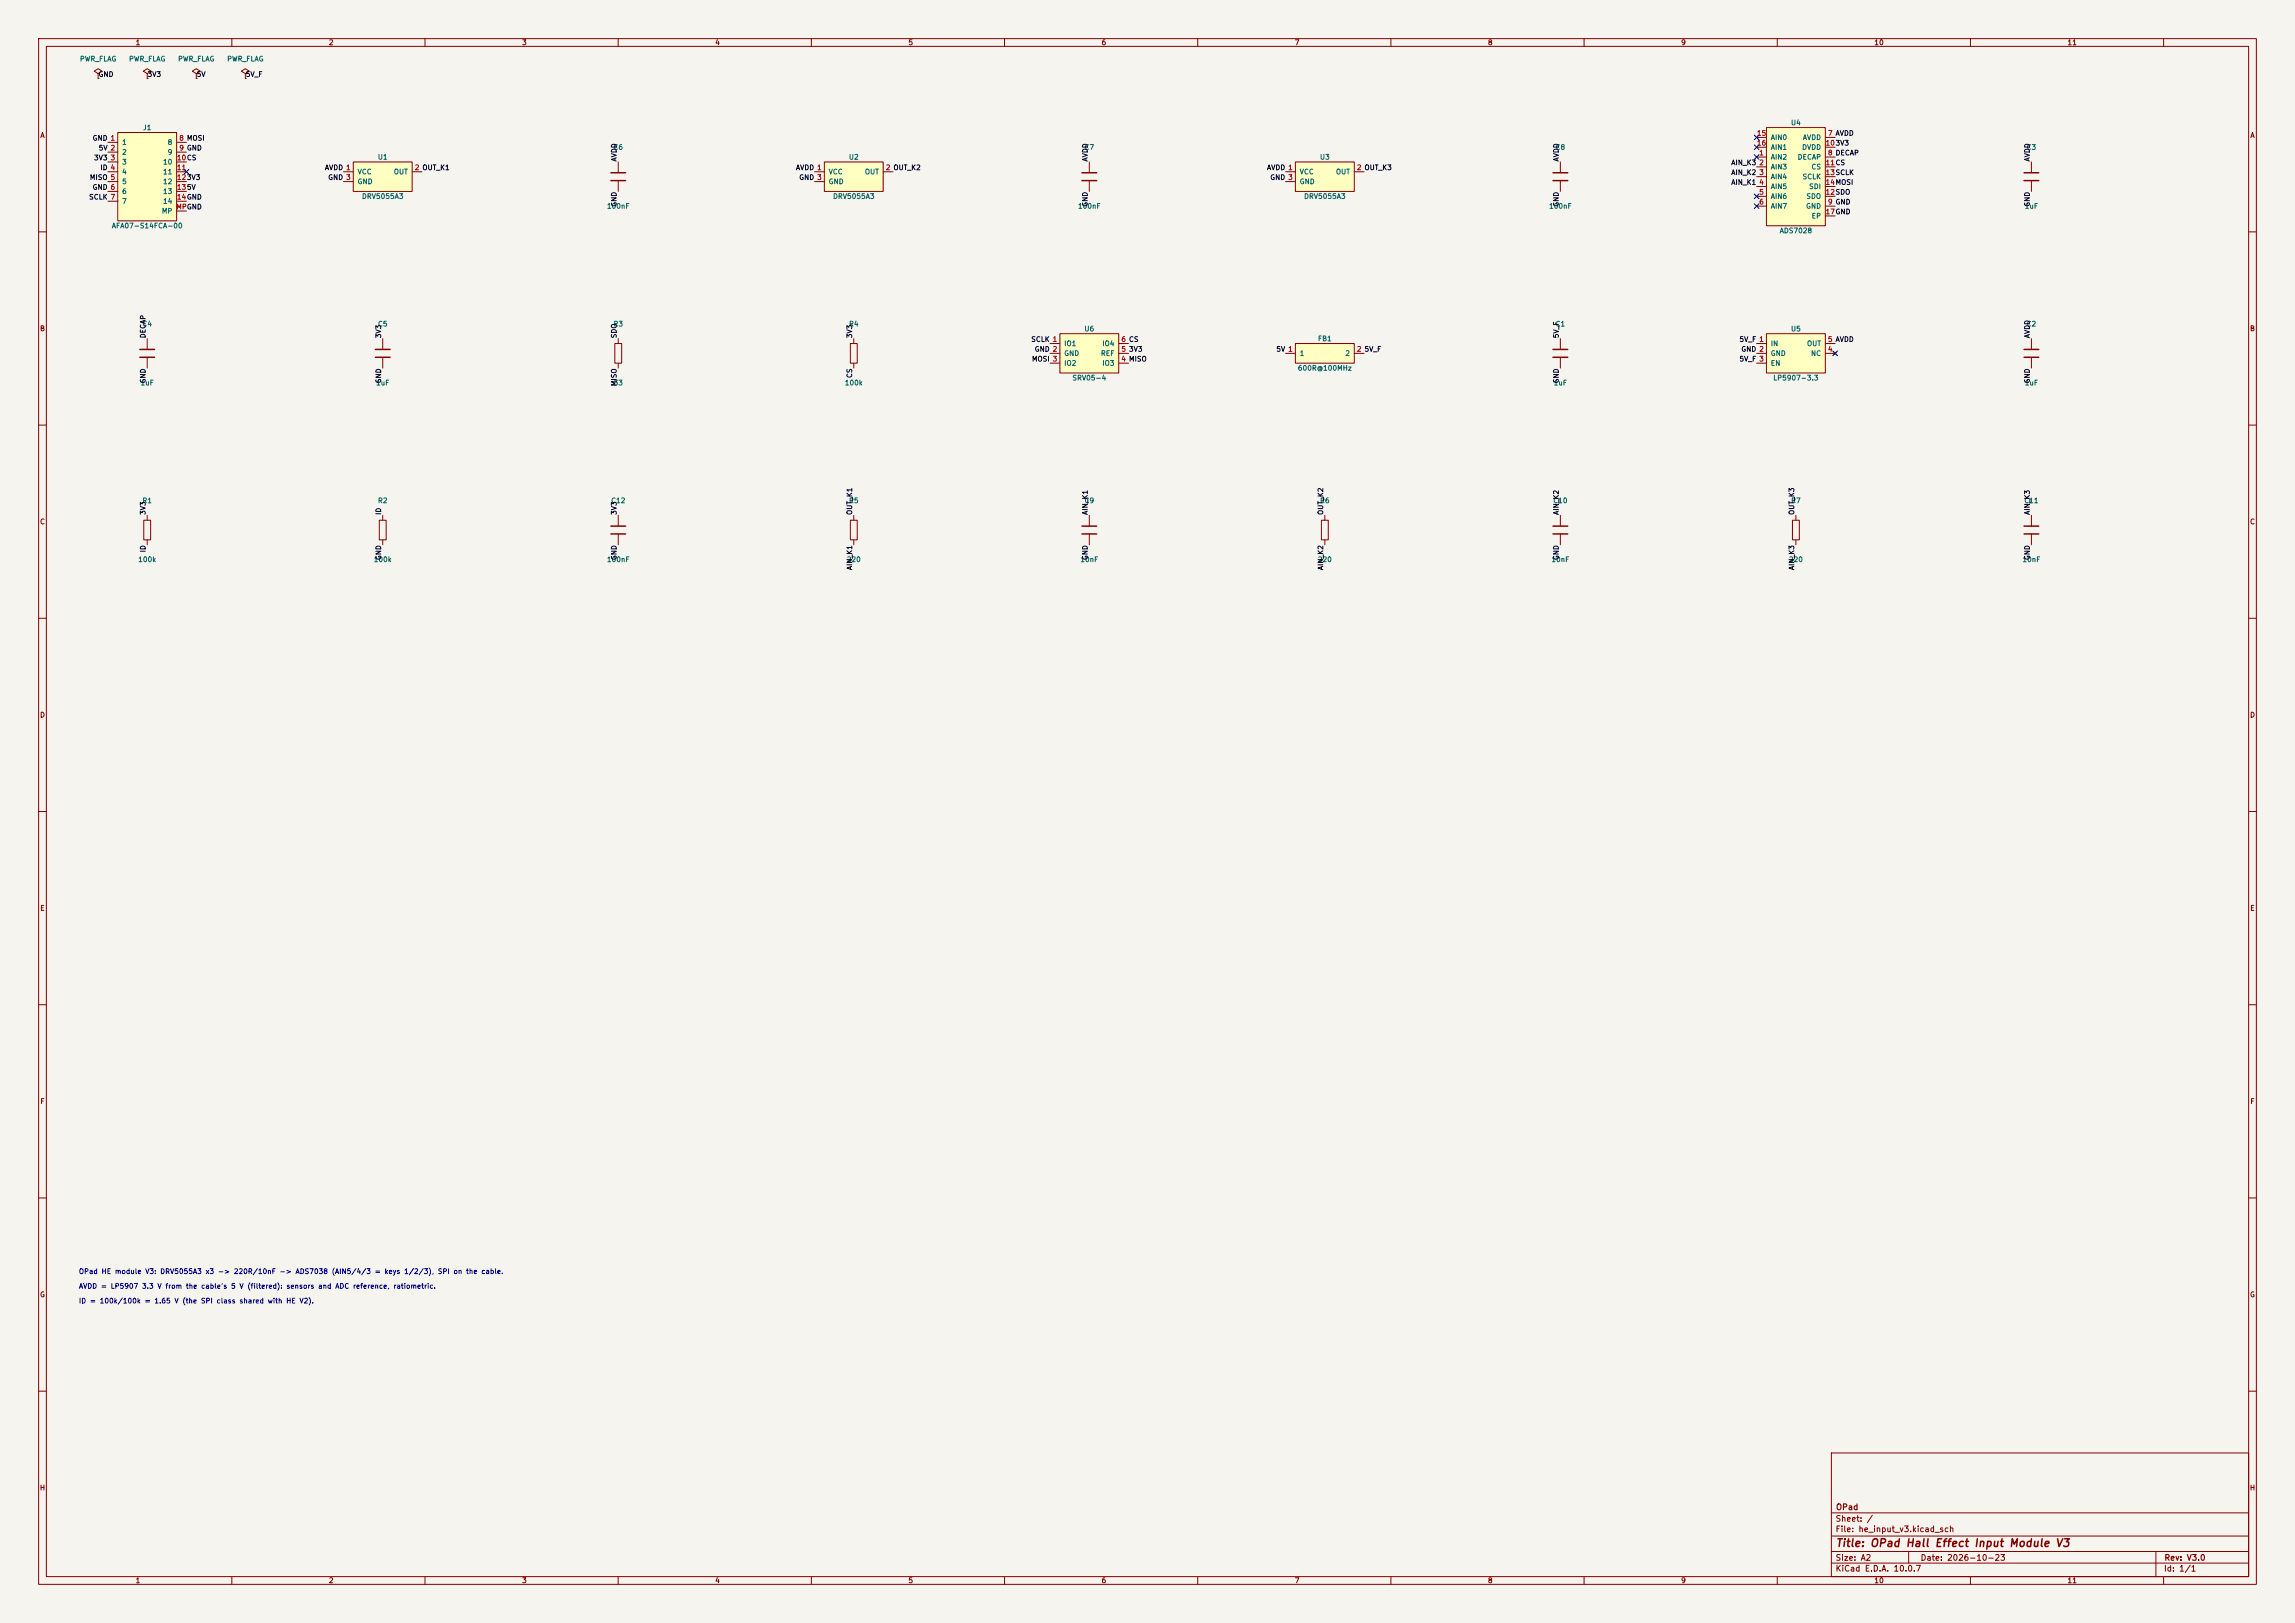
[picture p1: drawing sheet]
<svg xmlns="http://www.w3.org/2000/svg" width="594mm" height="420mm" viewBox="0 0 594 420" stroke-linecap="round" stroke-linejoin="round" font-family="sans-serif">
<defs><g id="words">
<text font-size="2" fill="#840000" x="475" y="400.8">Title: OPad Hall Effect Input Module V3</text>
<g font-size="1.5" fill="#840000">
<text x="475" y="394.1">Sheet: /</text>
<text x="475.1" y="391.1">OPad</text>
<text x="475" y="396.8">File: he_input_v3.kicad_sch</text>
<text x="475" y="407">KiCad E.D.A. 10.0.7</text>
<text x="475" y="404.2">Size: A2</text>
<text x="497" y="404.2">Date: 2026-10-23</text>
<text x="560" y="407">Id: 1/1</text>
<text x="560.1" y="404.2">Rev: V3.0</text>
</g>
<g font-size="1.3" fill="#840000">
<text x="35" y="12">1</text>
<text x="85" y="12">2</text>
<text x="135" y="12">3</text>
<text x="185" y="12">4</text>
<text x="235" y="12">5</text>
<text x="285" y="12">6</text>
<text x="335" y="12">7</text>
<text x="385" y="12">8</text>
<text x="435" y="12">9</text>
<text x="485" y="12">10</text>
<text x="535" y="12">11</text>
<text x="10.3" y="36">A</text>
<text x="582.3" y="36">A</text>
<text x="10.2" y="86">B</text>
<text x="582.2" y="86">B</text>
<text x="10.2" y="136">C</text>
<text x="582.2" y="136">C</text>
<text x="10.2" y="186">D</text>
<text x="582.2" y="186">D</text>
<text x="10.3" y="236">E</text>
<text x="582.3" y="236">E</text>
<text x="10.3" y="286">F</text>
<text x="582.3" y="286">F</text>
<text x="10.2" y="336">G</text>
<text x="582.2" y="336">G</text>
<text x="10.2" y="386">H</text>
<text x="582.2" y="386">H</text>
<text x="35" y="410">1</text>
<text x="85" y="410">2</text>
<text x="135" y="410">3</text>
<text x="185" y="410">4</text>
<text x="235" y="410">5</text>
<text x="285" y="410">6</text>
<text x="335" y="410">7</text>
<text x="385" y="410">8</text>
<text x="435" y="410">9</text>
<text x="485" y="410">10</text>
<text x="535" y="410">11</text>
</g>
<g font-size="1.3" fill="#006464">
<text x="20.6" y="16.2">PWR_FLAG</text>
<text x="33.3" y="16.2">PWR_FLAG</text>
<text x="46" y="16.2">PWR_FLAG</text>
<text x="58.7" y="16.2">PWR_FLAG</text>
<text x="36.9" y="34">J1</text>
<text x="463.4" y="32.7">U4</text>
<text x="31.5" y="37.8">1</text>
<text x="31.5" y="40.3">2</text>
<text x="43.3" y="37.8">8</text>
<text x="43.3" y="40.3">9</text>
<text x="97.7" y="41.6">U1</text>
<text x="158.7" y="39.1">C6</text>
<text x="219.6" y="41.6">U2</text>
<text x="280.6" y="39.1">C7</text>
<text x="341.5" y="41.6">U3</text>
<text x="402.5" y="39.1">C8</text>
<text x="458.2" y="41.6">AIN2</text>
<text x="458.2" y="36.5">AIN0</text>
<text x="458.2" y="39.1">AIN1</text>
<text x="465.1" y="41.6">DECAP</text>
<text x="466.3" y="39.1">DVDD</text>
<text x="466.5" y="36.5">AVDD</text>
<text x="524.4" y="39.1">C3</text>
<text x="31.5" y="42.9">3</text>
<text x="31.5" y="45.4">4</text>
<text x="31.5" y="48">5</text>
<text x="42.1" y="42.9">10</text>
<text x="42.1" y="45.4">11</text>
<text x="42.1" y="48">12</text>
<text x="92.4" y="45.4">VCC</text>
<text x="92.4" y="48">GND</text>
<text x="101.8" y="45.4">OUT</text>
<text x="214.3" y="45.4">VCC</text>
<text x="214.3" y="48">GND</text>
<text x="223.7" y="45.4">OUT</text>
<text x="336.3" y="45.4">VCC</text>
<text x="336.3" y="48">GND</text>
<text x="345.6" y="45.4">OUT</text>
<text x="458.2" y="44.1">AIN3</text>
<text x="458.2" y="46.7">AIN4</text>
<text x="466.4" y="46.7">SCLK</text>
<text x="468.7" y="44.1">CS</text>
<text x="31.5" y="50.5">6</text>
<text x="31.5" y="53">7</text>
<text x="42.1" y="50.5">13</text>
<text x="42.1" y="53">14</text>
<text x="93.6" y="51.8">DRV5055A3</text>
<text x="215.5" y="51.8">DRV5055A3</text>
<text x="337.4" y="51.8">DRV5055A3</text>
<text x="458.2" y="49.2">AIN5</text>
<text x="458.2" y="51.8">AIN6</text>
<text x="467.4" y="51.8">SDO</text>
<text x="468.1" y="49.2">SDI</text>
<text x="28.8" y="59.4">AFA07-S14FCA-00</text>
<text x="41.8" y="55.6">MP</text>
<text x="157" y="54.3">100nF</text>
<text x="278.9" y="54.3">100nF</text>
<text x="400.8" y="54.3">100nF</text>
<text x="458.2" y="54.3">AIN7</text>
<text x="467.3" y="54.3">GND</text>
<text x="468.8" y="56.8">EP</text>
<text x="523.9" y="54.3">1uF</text>
<text x="460.5" y="60.7">ADS7028</text>
<text x="36.7" y="84.8">C4</text>
<text x="97.7" y="84.8">C5</text>
<text x="158.7" y="84.8">R3</text>
<text x="219.6" y="84.8">R4</text>
<text x="275.3" y="89.9">IO1</text>
<text x="280.5" y="86.1">U6</text>
<text x="285.2" y="89.9">IO4</text>
<text x="341" y="88.6">FB1</text>
<text x="402.5" y="84.8">C1</text>
<text x="458.2" y="89.9">IN</text>
<text x="463.4" y="86.1">U5</text>
<text x="467.6" y="89.9">OUT</text>
<text x="524.4" y="84.8">C2</text>
<text x="275.3" y="92.4">GND</text>
<text x="275.3" y="94.9">IO2</text>
<text x="284.8" y="92.4">REF</text>
<text x="285.2" y="94.9">IO3</text>
<text x="336.3" y="92.4">1</text>
<text x="348.1" y="92.4">2</text>
<text x="458.2" y="92.4">GND</text>
<text x="458.2" y="94.9">EN</text>
<text x="468.6" y="92.4">NC</text>
<text x="36.2" y="100">1uF</text>
<text x="97.2" y="100">1uF</text>
<text x="158.7" y="100">33</text>
<text x="218.5" y="100">100k</text>
<text x="277.4" y="98.8">SRV05-4</text>
<text x="335.8" y="96.2">600R@100MHz</text>
<text x="402" y="100">1uF</text>
<text x="458.8" y="98.8">LP5907-3.3</text>
<text x="523.9" y="100">1uF</text>
<text x="36.7" y="130.5">R1</text>
<text x="97.7" y="130.5">R2</text>
<text x="158" y="130.5">C12</text>
<text x="219.6" y="130.5">R5</text>
<text x="280.6" y="130.5">C9</text>
<text x="341.5" y="130.5">R6</text>
<text x="401.9" y="130.5">C10</text>
<text x="463.5" y="130.5">R7</text>
<text x="523.8" y="130.5">C11</text>
<text x="35.6" y="145.7">100k</text>
<text x="96.6" y="145.7">100k</text>
<text x="157" y="145.7">100nF</text>
<text x="219" y="145.7">220</text>
<text x="279.5" y="145.7">10nF</text>
<text x="341" y="145.7">220</text>
<text x="401.4" y="145.7">10nF</text>
<text x="462.9" y="145.7">220</text>
<text x="523.3" y="145.7">10nF</text>
</g>
<g font-size="1.3" fill="#0f0f0f">
<text x="25.4" y="20.2">GND</text>
<text x="38.1" y="20.2">3V3</text>
<text x="50.8" y="20.2">5V</text>
<text x="63.5" y="20.2">5V_F</text>
<text x="23.8" y="36.7">GND 1</text>
<text x="24.2" y="41.8">3V3</text>
<text x="25.4" y="39.2">5V 2</text>
<text x="159.9" y="41.9" transform="rotate(-90 159.9 41.9)">AVDD</text>
<text x="281.8" y="41.9" transform="rotate(-90 281.8 41.9)">AVDD</text>
<text x="403.7" y="41.9" transform="rotate(-90 403.7 41.9)">AVDD</text>
<text x="525.7" y="41.9" transform="rotate(-90 525.7 41.9)">AVDD</text>
<text x="23.1" y="46.9">MISO 5</text>
<text x="25.8" y="44.3">ID 4</text>
<text x="84" y="44.3">AVDD 1</text>
<text x="84.8" y="46.9">GND 3</text>
<text x="205.9" y="44.3">AVDD 1</text>
<text x="206.7" y="46.9">GND 3</text>
<text x="327.8" y="44.3">AVDD 1</text>
<text x="328.6" y="46.9">GND 3</text>
<text x="448" y="43.1">AIN_K3</text>
<text x="448" y="45.6">AIN_K2</text>
<text x="22.9" y="51.9">SCLK 7</text>
<text x="23.8" y="49.4">GND 6</text>
<text x="159.9" y="53.6" transform="rotate(-90 159.9 53.6)">GND</text>
<text x="281.8" y="53.6" transform="rotate(-90 281.8 53.6)">GND</text>
<text x="403.7" y="53.6" transform="rotate(-90 403.7 53.6)">GND</text>
<text x="448" y="48.1">AIN_K1</text>
<text x="525.7" y="53.6" transform="rotate(-90 525.7 53.6)">GND</text>
<text x="38" y="87.7" transform="rotate(-90 38 87.7)">DECAP</text>
<text x="98.9" y="87.7" transform="rotate(-90 98.9 87.7)">3V3</text>
<text x="159.9" y="87.7" transform="rotate(-90 159.9 87.7)">SDO</text>
<text x="220.9" y="87.7" transform="rotate(-90 220.9 87.7)">3V3</text>
<text x="266.8" y="88.8">SCLK 1</text>
<text x="403.7" y="87.7" transform="rotate(-90 403.7 87.7)">5V_F</text>
<text x="450.1" y="88.8">5V_F 1</text>
<text x="525.7" y="87.7" transform="rotate(-90 525.7 87.7)">AVDD</text>
<text x="267" y="93.9">MOSI 3</text>
<text x="267.7" y="91.3">GND 2</text>
<text x="292.1" y="91.3">3V3</text>
<text x="330.2" y="91.3">5V 1</text>
<text x="353" y="91.3">5V_F</text>
<text x="450.1" y="93.9">5V_F 3</text>
<text x="450.6" y="91.3">GND 2</text>
<text x="38" y="99.3" transform="rotate(-90 38 99.3)">GND</text>
<text x="98.9" y="99.3" transform="rotate(-90 98.9 99.3)">GND</text>
<text x="159.9" y="100.1" transform="rotate(-90 159.9 100.1)">MISO</text>
<text x="220.9" y="98" transform="rotate(-90 220.9 98)">CS</text>
<text x="403.7" y="99.3" transform="rotate(-90 403.7 99.3)">GND</text>
<text x="525.7" y="99.3" transform="rotate(-90 525.7 99.3)">GND</text>
<text x="38" y="133.4" transform="rotate(-90 38 133.4)">3V3</text>
<text x="98.9" y="133.4" transform="rotate(-90 98.9 133.4)">ID</text>
<text x="159.9" y="133.4" transform="rotate(-90 159.9 133.4)">3V3</text>
<text x="220.9" y="133.4" transform="rotate(-90 220.9 133.4)">OUT_K1</text>
<text x="281.8" y="133.4" transform="rotate(-90 281.8 133.4)">AIN_K1</text>
<text x="342.8" y="133.4" transform="rotate(-90 342.8 133.4)">OUT_K2</text>
<text x="403.7" y="133.4" transform="rotate(-90 403.7 133.4)">AIN_K2</text>
<text x="464.7" y="133.4" transform="rotate(-90 464.7 133.4)">OUT_K3</text>
<text x="525.7" y="133.4" transform="rotate(-90 525.7 133.4)">AIN_K3</text>
<text x="38" y="143.1" transform="rotate(-90 38 143.1)">ID</text>
<text x="98.9" y="145.1" transform="rotate(-90 98.9 145.1)">GND</text>
<text x="159.9" y="145.1" transform="rotate(-90 159.9 145.1)">GND</text>
<text x="220.9" y="147.7" transform="rotate(-90 220.9 147.7)">AIN_K1</text>
<text x="281.8" y="145.1" transform="rotate(-90 281.8 145.1)">GND</text>
<text x="342.8" y="147.7" transform="rotate(-90 342.8 147.7)">AIN_K2</text>
<text x="403.7" y="145.1" transform="rotate(-90 403.7 145.1)">GND</text>
<text x="464.7" y="147.7" transform="rotate(-90 464.7 147.7)">AIN_K3</text>
<text x="525.7" y="145.1" transform="rotate(-90 525.7 145.1)">GND</text>
</g>
<g font-size="1.3" fill="#a90000">
<text x="454.6" y="35.4">15</text>
<text x="473" y="35.4">7 AVDD</text>
<text x="28.5" y="41.8">3</text>
<text x="45.7" y="41.8">10CS</text>
<text x="46.3" y="36.7">8 MOSI</text>
<text x="46.3" y="39.2">9 GND</text>
<text x="454.6" y="38">16</text>
<text x="455.2" y="40.5">1</text>
<text x="472.4" y="38">103V3</text>
<text x="473" y="40.5">8 DECAP</text>
<text x="45.7" y="44.3">11</text>
<text x="45.7" y="46.9">123V3</text>
<text x="107.2" y="44.3">2 OUT_K1</text>
<text x="229.1" y="44.3">2 OUT_K2</text>
<text x="351.1" y="44.3">2 OUT_K3</text>
<text x="455.2" y="43">2</text>
<text x="455.2" y="45.6">3</text>
<text x="472.4" y="43">11CS</text>
<text x="472.4" y="45.6">13SCLK</text>
<text x="45.7" y="49.4">135V</text>
<text x="45.7" y="51.9">14GND</text>
<text x="455.2" y="48.1">4</text>
<text x="455.2" y="50.7">5</text>
<text x="455.2" y="53.2">6</text>
<text x="472.4" y="50.7">12SDO</text>
<text x="472.4" y="48.1">14MOSI</text>
<text x="473" y="53.2">9 GND</text>
<text x="45.5" y="54.5">MPGND</text>
<text x="472.4" y="55.7">17GND</text>
<text x="290.1" y="88.8">6 CS</text>
<text x="473" y="88.8">5 AVDD</text>
<text x="290.1" y="93.8">4 MISO</text>
<text x="290.1" y="91.3">5</text>
<text x="351.1" y="91.3">2</text>
<text x="473" y="91.3">4</text>
</g>
<g font-size="1.3" fill="#0000c2">
<text x="20.3" y="330">OPad HE module V3: DRV5055A3 x3 -&gt; 220R/10nF -&gt; ADS7038 (AIN5/4/3 = keys 1/2/3), SPI on the cable.</text>
<text x="20.3" y="333.8">AVDD = LP5907 3.3 V from the cable's 5 V (filtered): sensors and ADC reference, ratiometric.</text>
<text x="20.3" y="337.6">ID = 100k/100k = 1.65 V (the SPI class shared with HE V2).</text>
</g>
</g></defs>
<path d="M0 0h594v420h-594z" fill="#f5f4ef" stroke="#f5f4ef" stroke-width=".26"/>
<g fill="none" stroke="#840000" stroke-width=".26">
<path d="M10 10h574v400h-574zM12 12h570v396h-570zM60 10v2M110 10v2M160 10v2M210 10v2M260 10v2M310 10v2M360 10v2M410 10v2M460 10v2M510 10v2"/>
<path d="M560 10v2M10 60h2M582 60h2M10 110h2M582 110h2M10 160h2M582 160h2M10 210h2M582 210h2M10 260h2M582 260h2M10 310h2"/>
<path d="M582 310h2M10 360h2M474 376h108v32h-108zM582 360h2M474 397.5h108M474 391.5h108M60 408v2M110 408v2M160 408v2M210 408v2M260 408v2M310 408v2"/>
<path d="M360 408v2M410 408v2M460 408v2M474 404.5h108M474 401.5h108M494 401.5v3M510 408v2M558 401.5v6.5M560 408v2"/>
</g>
<path d="M457.2 86.4h15.2v10.1h-15.2z" fill="#ffffc2"/>
<path d="M454.7 88.9h2.5M454.7 91.4h2.5M454.7 94h2.5M457.2 86.4h15.2v10.1h-15.2zM472.4 88.9h2.6M472.4 91.4h2.6M474.6 91.1l.8 .7M475.4 91.1l-.8 .7" fill="none" stroke="#840000" stroke-width=".26"/>
<path d="M30.5 34.3h15.2v22.9h-15.2z" fill="#ffffc2"/>
<g fill="none" stroke="#840000" stroke-width=".26">
<path d="M27.9 36.8h2.6M27.9 39.4h2.6M30.5 34.3h15.2v22.9h-15.2zM45.7 36.8h2.6M45.7 39.4h2.6M27.9 41.9h2.6M27.9 44.5h2.6M27.9 47h2.6M27.9 49.5h2.6M27.9 52.1h2.6M45.7 41.9h2.6M45.7 44.5h2.6"/>
<path d="M45.7 47h2.6M45.7 49.5h2.6M45.7 52.1h2.6M45.7 54.6h2.6M525.8 41.9v2.8M525.8 46.7v2.8M38.1 87.6v2.8M38.1 92.5v2.8M99.1 87.6v2.8M99.1 92.5v2.8M525.8 87.6v2.8M525.8 92.5v2.8"/>
<path d="M37.2 134.6h1.8v5.1h-1.8zM38.1 133.4v1.2M38.1 139.7v1.3M98.2 134.6h1.7v5.1h-1.7zM99.1 133.4v1.2M99.1 139.7v1.3M463.9 134.6h1.8v5.1h-1.8zM464.8 133.4v1.2M464.8 139.7v1.3M525.8 133.4v2.7M525.8 138.2v2.8"/>
</g>
<path d="M523.9 44.7h3.8M523.9 46.7h3.8M36.2 90.4h3.8M36.2 92.5h3.8M97.2 90.4h3.8M97.2 92.5h3.8M523.9 90.4h3.8M523.9 92.5h3.8M523.9 136.1h3.8M523.9 138.2h3.8" fill="none" stroke="#840000" stroke-width=".38"/>
<path d="M91.4 41.9h15.3v7.6h-15.3z" fill="#ffffc2"/>
<g fill="none" stroke="#840000" stroke-width=".26">
<path d="M88.9 44.5h2.5M88.9 47h2.5M91.4 41.9h15.3v7.6h-15.3zM106.7 44.5h2.5M160 41.9v2.8M160 46.7v2.8M159.1 88.9h1.8v5.1h-1.8zM160 87.6v1.3M160 94v1.3M281.9 133.4v2.7M281.9 138.2v2.8M342 134.6h1.8v5.1h-1.8z"/>
<path d="M342.9 133.4v1.2M342.9 139.7v1.3"/>
</g>
<path d="M158.1 44.7h3.8M158.1 46.7h3.8M280 136.1h3.8M280 138.2h3.8" fill="none" stroke="#840000" stroke-width=".38"/>
<path d="M213.4 41.9h15.2v7.6h-15.2z" fill="#ffffc2"/>
<path d="M210.8 44.5h2.6M210.8 47h2.6M213.4 41.9h15.2v7.6h-15.2zM228.6 44.5h2.5" fill="none" stroke="#840000" stroke-width=".26"/>
<path d="M457.2 33h15.2v25.4h-15.2z" fill="#ffffc2"/>
<g fill="none" stroke="#840000" stroke-width=".26">
<path d="M454.7 35.6h2.5M454.7 38.1h2.5M457.2 33h15.2v25.4h-15.2zM472.4 35.6h2.6M472.4 38.1h2.6M281.9 41.9v2.8M281.9 46.7v2.8M454.7 40.6h2.5M454.7 43.2h2.5M454.7 45.7h2.5M454.7 48.3h2.5M454.7 50.8h2.5"/>
<path d="M454.7 53.3h2.5M472.4 40.6h2.6M472.4 43.2h2.6M472.4 45.7h2.6M472.4 48.3h2.6M472.4 50.8h2.6M472.4 53.3h2.6M472.4 55.9h2.6M220.1 88.9h1.8v5.1h-1.8zM221 87.6v1.3M221 94v1.3M220.1 134.6h1.8v5.1h-1.8z"/>
<path d="M221 133.4v1.2M221 139.7v1.3"/>
</g>
<path d="M280 44.7h3.8M280 46.7h3.8" fill="none" stroke="#840000" stroke-width=".38"/>
<path d="M274.3 86.4h15.3v10.1h-15.3z" fill="#ffffc2"/>
<path d="M50.8 19.1l1-.7-1-.6-1 .6 1 .7v1.2M50.8 20.3h.1M271.8 88.9h2.5M271.8 91.4h2.5M271.8 94h2.5M274.3 86.4h15.3v10.1h-15.3zM289.6 88.9h2.5M289.6 91.4h2.5M289.6 94h2.5M160 133.4v2.7M160 138.2v2.8" fill="none" stroke="#840000" stroke-width=".26"/>
<path d="M158.1 136.1h3.8M158.1 138.2h3.8" fill="none" stroke="#840000" stroke-width=".38"/>
<path d="M335.3 88.9h15.2v5.1h-15.2z" fill="#ffffc2"/>
<path d="M63.5 19.1l1-.7-1-.6-1 .6 1 .7v1.2M63.5 20.3h.1M403.9 41.9v2.8M403.9 46.7v2.8M332.7 91.4h2.6M335.3 88.9h15.2v5.1h-15.2zM350.5 91.4h2.6M403.9 87.6v2.8M403.9 92.5v2.8M403.9 133.4v2.7M403.9 138.2v2.8" fill="none" stroke="#840000" stroke-width=".26"/>
<path d="M402 44.7h3.8M402 46.7h3.8M402 90.4h3.8M402 92.5h3.8M402 136.1h3.8M402 138.2h3.8" fill="none" stroke="#840000" stroke-width=".38"/>
<path d="M335.3 41.9h15.2v7.6h-15.2z" fill="#ffffc2"/>
<path d="M25.4 19.1l1-.7-1-.6-1 .6 1 .7v1.2M38.1 19.1l1-.7-1-.6-1 .6 1 .7v1.2M25.4 20.3h.1M38.1 20.3h.1M332.7 44.5h2.6M332.7 47h2.6M335.3 41.9h15.2v7.6h-15.2zM350.5 44.5h2.6" fill="none" stroke="#840000" stroke-width=".26"/>
<g fill="none" stroke="#000084" stroke-width=".26">
<path d="M454.1 35l1.2 1.2M454.1 37.5l1.2 1.2M455.3 35l-1.2 1.2M455.3 37.5l-1.2 1.2M47.7 43.8l1.2 1.3M48.9 43.8l-1.2 1.3M454.1 52.7l1.2 1.2M454.1 50.2l1.2 1.2M454.1 40l1.2 1.2M455.3 52.7l-1.2 1.2M455.3 50.2l-1.2 1.2M455.3 40l-1.2 1.2"/>
<path d="M474.4 90.8l1.2 1.2M475.6 90.8l-1.2 1.2"/>
</g>
<use href="#words"/>
</svg>
